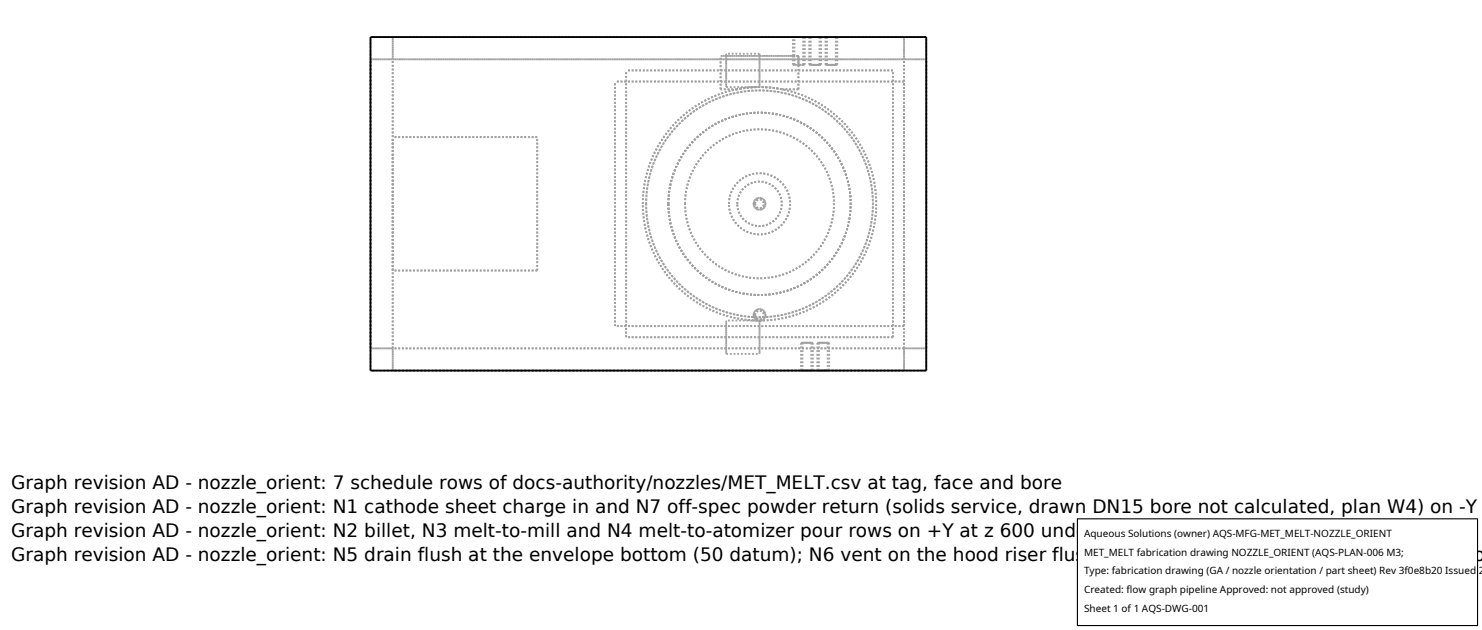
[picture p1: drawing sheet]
<svg xmlns="http://www.w3.org/2000/svg" width="212mm" height="90mm" viewBox="0 0 212 90" stroke-linecap="round" stroke-linejoin="round" font-family="sans-serif">
<defs><g id="words">
<g font-size="2.6">
<text x="1.6" y="69.8">Graph revision AD - nozzle_orient: 7 schedule rows of docs-authority/nozzles/MET_MELT.csv at tag, face and bore</text>
<text x="1.6" y="73.3">Graph revision AD - nozzle_orient: N1 cathode sheet charge in and N7 off-spec powder return (solids service, drawn DN15 bore not calculated, plan W4) on -Y</text>
<text x="1.6" y="76.7">Graph revision AD - nozzle_orient: N2 billet, N3 melt-to-mill and N4 melt-to-atomizer pour rows on +Y at z 600 under the pour lip</text>
<text x="1.6" y="80.2">Graph revision AD - nozzle_orient: N5 drain flush at the envelope bottom (50 datum); N6 vent on the hood riser flush at the envelope top (800 datum = box to</text>
</g>
<g font-size="1.4">
<text x="154.8" y="76.6">Aqueous Solutions (owner) AQS-MFG-MET_MELT-NOZZLE_ORIENT</text>
<text x="154.8" y="79.3">MET_MELT fabrication drawing NOZZLE_ORIENT (AQS-PLAN-006 M3;</text>
<text x="154.8" y="82">Type: fabrication drawing (GA / nozzle orientation / part sheet) Rev 3f0e8b20 Issued 2</text>
<text x="154.8" y="84.7">Created: flow graph pipeline Approved: not approved (study)</text>
<text x="154.8" y="87.4">Sheet 1 of 1 AQS-DWG-001</text>
</g>
</g></defs>
<g fill="none" stroke="#a0a0a0" stroke-width=".26" stroke-dasharray=".3 .3" stroke-linecap="butt">
<path d="M52.9 8.5h3.2M56.1 8.5h-3.2M56.1 5.3v3.2M56.1 8.5v-3.2M56.1 8.5h73M76.7 19.6h-20.6M102.9 12.8v-4.8M103.7 7.7v4.7M103.7 12.4v-4.7M103.7 12.4h4.8M105.2 12.8h-2.3M108.5 7.7h-4.8"/>
<path d="M108.5 7.7v4.7M108.5 12.4v-4.7M111.7 12.8l-1.5-.3-1.6-.1-1.6 .1-1.8 .3M113.2 8h-10.3M113.2 9.3h.3M113.2 5.3h1.7M113.2 9.3v-1.3M113.2 8v-2.7M113.5 9.3v-1.3M113.5 8v-2.7M113.5 5.3h1.2M114 8h-.8"/>
<path d="M114 8h-11.1M114 12.8v-4.8M114 8v1.3M114 9.3h.9M114 9.3h.7M114 8h-.5M114 12.8h-2.3M114.7 9.3h-1.2M114.7 5.3h-1.2M114.7 5.3v4M114.9 9.3h-1.7M114.9 5.3h-1.7"/>
<path d="M114.9 5.3v4M115.6 9.3v-4M115.6 9.3h1.7M115.6 5.3h1.7M115.8 5.3h1.2M115.8 9.3v-4M115.8 9.3h1.2M117 5.3h-1.2M117 9.3h-1.2M117 5.3v4M117.3 9.3h-1.7M117.3 5.3h-1.7"/>
<path d="M117.3 5.3v4M117.9 9.3v-4M117.9 9.3h1.7M117.9 5.3h1.7M118.1 5.3h1.3M118.1 9.3v-4M118.1 9.3h1.3M119.4 5.3h-1.3M119.4 9.3h-1.3M119.4 5.3v4M119.6 9.3h-1.7M119.6 5.3h-1.7"/>
<path d="M119.6 5.3v4M127.5 10.1h-38.1M129.1 11.6v-3.1M129.1 11.6h-41.3M129.1 5.3h-73M129.1 8.5h-73M129.1 5.3v3.2M129.1 8.5v-3.2M129.1 8.5h3.2M132.3 8.5h-3.2M132.3 5.3h-79.4M56.1 38.6v-19"/>
<path d="M76.7 38.6v-19M76.7 38.6h-20.6M91.8 29.1l.1-1.6 .2-1.7 .4-1.5 .6-1.6 .7-1.5 .8-1.3 1-1.3 1-1.2 1.3-1.2 1.3-1 1.4-.8 1.5-.7 1.6-.6 1.6-.4 1.6-.2 1.5-.1 1.7 .1 1.6 .2 1.6 .4 1.5 .6 1.5 .7 1.4 .8 1.4 1 1.1 1.1 1.2 1.3 .8 1.1 .9 1.3 .7 1.6 .6 1.4 .4 1.6 .3 1.9v1.5l-.2 3.1-.4 1.7-.6 1.5-.6 1.5-.9 1.4-.9 1.4-1.1 1.2-1.3 1.2-1.4 1-1.4 .8-1.5 .7-1.5 .6-1.6 .4-1.6 .2-1.6 .1-1.6-.1-1.6-.2-1.6-.4-1.6-.6-1.5-.7-1.4-.8-1.3-1-1.2-1.1-1.1-1.2-1-1.4-.8-1.3-.7-1.5-.6-1.6-.4-1.5-.2-1.7-.1-1.6M92.3 29.1l.1-1.6 .2-1.4 .3-1.5 .6-1.5 .6-1.5 .9-1.4 .9-1.3 1.1-1.2 1.1-1 1.4-1.1 1.4-.8 1.4-.6 1.5-.6 1.5-.4 1.6-.2 1.5-.1 1.6 .1 1.5 .2 1.5 .3 1.5 .6 1.5 .7 1.4 .8 1.3 .9 1.2 1.1 1 1.1 1 1.4 .9 1.4 .6 1.4 .6 1.5 .3 1.5 .3 1.6 .1 1.5-.1 1.6-.2 1.5-.4 1.5-.5 1.5-.7 1.5-.8 1.4-1 1.3-1 1.2-1.2 1-1.3 1.1-1.4 .8-1.4 .7-1.5 .5-1.5 .4-1.6 .2-1.5 .1-1.6-.1-1.5-.2-1.5-.3-1.6-.6-1.4-.6-1.4-.9-1.3-.9-1.2-1.1-1.1-1.1-1-1.4-.8-1.4-.7-1.4-.5-1.5-.4-1.5-.2-1.6-.1-1.6M92.3 29.1l.1 1.6 .2 1.4 .3 1.5 .6 1.5 .6 1.5 .9 1.4 .9 1.3 1.1 1.2 1.1 1 1.4 1.1 1.4 .8 1.4 .7 1.5 .5 1.5 .4 1.6 .2 1.5 .1 1.6-.1 1.5-.2 1.5-.3 1.5-.6 1.5-.6 1.4-.9 1.3-.9 1.2-1.1 1-1.1 1-1.4 .9-1.4 .6-1.4 .6-1.5 .3-1.5 .3-1.6 .1-1.5-.1-1.6-.2-1.5-.4-1.5-.5-1.5-.7-1.5-.8-1.4-1-1.3-1-1.2-1.2-1-1.3-1.1-1.4-.8-1.4-.6-1.5-.6-1.5-.4-1.6-.2-1.5-.1-1.6 .1-1.5 .2-1.5 .3-1.6 .6-1.4 .7-1.4 .8-1.3 .9-1.2 1.1-1.1 1.1-1 1.4-.8 1.4-.7 1.4-.5 1.5-.4 1.5-.2 1.6-.1 1.6M95.5 29.1l.2-2.4 .7-2.6 1.2-2.2 1.6-2 2.1-1.6 2.2-1.2 2.3-.7 2.6-.3 2.5 .2 2.5 .7 2.3 1.3 2 1.6 1.6 2 1.2 2.2 .7 2.3 .3 2.6-.2 2.5-.8 2.5-1.2 2.3-1.6 2-2 1.6-2.3 1.2-2.2 .7-2.6 .3-2.6-.2-2.4-.7-2.3-1.3-2-1.6-1.7-2-1.2-2.2-.7-2.6-.2-2.4M97.8 29.1l.2-2 .6-2 1-1.8 1.3-1.6 1.6-1.4 1.7-.9 2-.7 2.2-.2 2.1 .2 1.9 .5 1.9 1 1.6 1.3 1.4 1.6 1 1.8 .6 2.1 .2 2-.2 2.1-.6 2-.9 1.8-1.3 1.6-1.6 1.4-1.8 .9-2 .7-2.1 .2-2.1-.1-2-.6-1.8-1-1.7-1.3-1.3-1.6-1-1.8-.7-2.2-.2-2M104.1 29.1l.1-.9 .2-.7 .4-.7 .6-.7 .5-.6 .8-.4 .8-.3 .9-.1 .9 .1 .8 .3 .7 .3 .7 .6 .6 .6 .4 .8 .2 .8 .1 .9v.8l-.3 .9-.3 .6-.6 .7-.7 .6-.6 .4-.9 .3-.9 .1-.8-.1-.8-.2-.8-.4-.7-.6-.5-.7-.4-.7-.3-.8-.1-.9M105.3 29.1l.3-1.3 .6-1 1.1-.6 1.1-.3 1.3 .3 1 .6 .7 1.1 .3 1.2-.3 1.2-.6 1-1.1 .7-1.2 .3-1.2-.3-1.1-.6-.6-1-.3-1.3M107.6 29.1l.3 .6 .5 .2 .6-.1 .3-.7-.2-.6-.6-.2-.6 .2-.3 .6M107.6 29.1l.3-.6 .5-.2 .6 .2 .3 .6-.2 .6-.6 .2-.6-.2-.3-.6M107.9 29.1l.1-.4 .5-.2 .4 .1 .2 .5-.2 .4-.4 .2-.4-.1-.2-.5"/>
<path d="M107.9 29.1l.1 .4 .5 .2 .4-.1 .2-.5-.2-.4-.4-.2-.4 .1-.2 .5M52.9 49.7v-41.2M52.9 49.7h3.2M52.9 52.9v-47.6M56.1 49.7v-41.2M56.1 49.7h-3.2M56.1 49.7v3.2M56.1 52.9v-3.2M87.8 46.6v-35M89.4 48.2v-38.1M103.7 45.8v4.7M103.7 50.5v-4.7"/>
<path d="M103.7 50.5h4.8M107.6 45l.3-.6 .5-.3 .6 .2 .3 .6-.2 .6-.6 .3-.6-.2-.3-.6M107.6 45l.3 .6 .5 .2 .6-.2 .3-.6-.2-.6-.6-.3-.6 .3-.3 .6M107.9 45l.1 .4 .5 .2 .4-.2 .2-.4-.2-.4-.4-.2-.4 .1-.2 .5M107.9 45l.1-.4 .5-.2 .4 .1 .2 .5-.2 .4-.4 .2-.4-.2-.2-.4M108.5 45.8h-4.8M108.5 45.8v4.7M108.5 50.5v-4.7M114.4 48.9v4M114.4 48.9h1.7M114.4 52.9h1.7M114.6 52.9h1.3"/>
<path d="M114.6 48.9v4M114.6 48.9h1.3M115.9 52.9h-1.3M115.9 48.9h-1.3M115.9 52.9v-4M116.1 48.9h-1.7M116.1 52.9h-1.7M116.1 52.9v-4M116.7 48.9v4M116.7 48.9h1.7M116.7 52.9h1.7M117 52.9h1.2"/>
<path d="M117 48.9v4M117 48.9h1.2M118.2 52.9h-1.2M118.2 48.9h-1.2M118.2 52.9v-4M118.4 48.9h-1.7M118.4 52.9h-1.7M118.4 52.9v-4M127.5 48.2v-38.1M127.5 48.2h-38.1M129.1 49.7v-3.1M129.1 46.6v-35"/>
<path d="M129.1 46.6h-41.3M129.1 49.7v-41.2M129.1 49.7h-73M129.1 52.9h-73M129.1 49.7v3.2M129.1 52.9v-3.2M129.1 49.7h3.2M132.3 52.9v-47.6M132.3 49.7v-41.2M132.3 49.7h-3.2M132.3 52.9h-79.4"/>
</g>
<path d="M52.9 5.3h79.4v47.6h-79.4z" fill="none" stroke="#000" stroke-width=".26"/>
<path d="M153.9 74.1h57.1v15.2h-57.1z" fill="#fff" stroke="#000" stroke-width=".16"/>
<use href="#words"/>
</svg>
